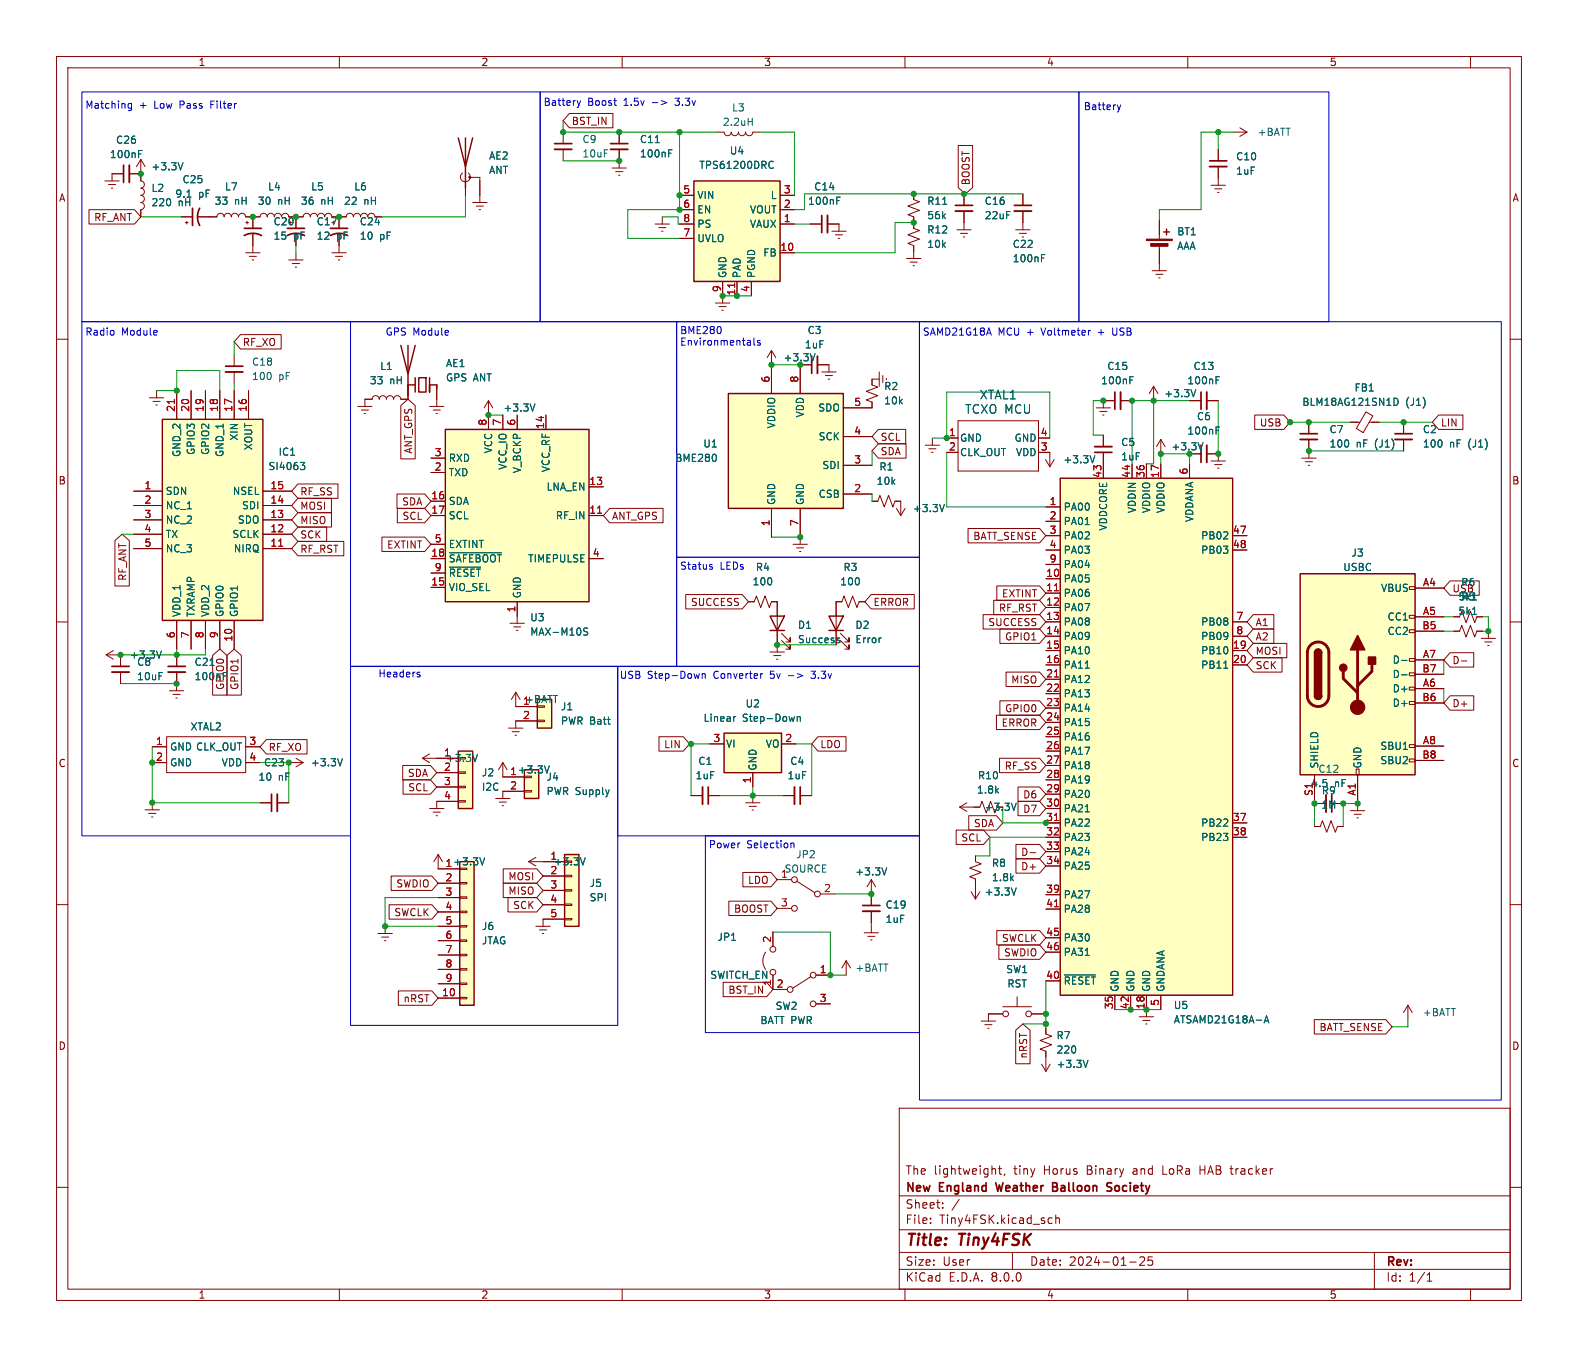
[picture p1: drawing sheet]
<svg xmlns="http://www.w3.org/2000/svg" width="279mm" height="240mm" viewBox="0 0 279 240" stroke-linecap="round" stroke-linejoin="round" font-family="sans-serif">
<defs><g id="words">
<g font-size="2.8" fill="#840000">
<text x="160" y="220.9">Title:</text>
<text x="169.7" y="220.9">Tiny4FSK</text>
</g>
<g font-size="2.1" fill="#006464">
<text x="173.1" y="70.8">XTAL1</text>
<text x="170.5" y="73.4">TCXO MCU</text>
</g>
<g font-size="2.1" fill="#840000">
<text x="160" y="208">The</text>
<text x="165.1" y="208">lightweight,</text>
<text x="179.3" y="208">tiny</text>
<text x="184.7" y="208">Horus</text>
<text x="192.4" y="208">Binary</text>
<text x="200.7" y="208">and</text>
<text x="206.1" y="208">LoRa</text>
<text x="212.8" y="208">HAB tracker</text>
<text x="160" y="214">Sheet:</text>
<text x="160" y="211.2">New</text>
<text x="166.2" y="211.2">England</text>
<text x="176.8" y="211.2">Weather</text>
<text x="187.4" y="211.2">Balloon</text>
<text x="197.6" y="211.2">Society</text>
<text x="160" y="216.7">File:</text>
<text x="166.1" y="216.7">Tiny4FSK.kicad_sch</text>
<text x="160" y="226.9">KiCad</text>
<text x="160" y="224.1">Size:</text>
<text x="166.7" y="224.1">User</text>
<text x="167.7" y="226.9">E.D.A.</text>
<text x="175.3" y="226.9">8.0.0</text>
<text x="182" y="224.1">Date:</text>
<text x="189" y="224.1">2024-01-25</text>
<text x="245" y="224.3">Rev:</text>
<text x="245" y="226.9">Id:</text>
<text x="249.1" y="226.9">1/1</text>
</g>
<g font-size="1.8" fill="#840000">
<text x="35" y="11.9">1</text>
<text x="85" y="11.9">2</text>
<text x="135" y="11.9">3</text>
<text x="185" y="11.9">4</text>
<text x="235" y="11.9">5</text>
<text x="101" y="22.3">BST_IN</text>
<text x="10.3" y="35.9">A</text>
<text x="171.6" y="32.9" transform="rotate(-90 171.6 32.9)">BOOST</text>
<text x="267.3" y="35.9">A</text>
<text x="16.5" y="39.3">RF_ANT</text>
<text x="42.8" y="61.4">RF_XO</text>
<text x="138.4" y="64.1">+3.3V</text>
<text x="222.7" y="75.6">USB</text>
<text x="254.7" y="75.6">LIN</text>
<text x="73.1" y="80.3" transform="rotate(-90 73.1 80.3)">ANT_GPS</text>
<text x="155.6" y="80.7">SDA</text>
<text x="155.6" y="78.2">SCL</text>
<text x="10.3" y="85.9">B</text>
<text x="53" y="87.8">RF_SS</text>
<text x="71" y="89.6">SDA</text>
<text x="267.2" y="85.9">B</text>
<text x="53" y="90.4">MOSI</text>
<text x="53" y="92.9">MISO</text>
<text x="53" y="95.4">SCK</text>
<text x="71.1" y="92.1">SCL</text>
<text x="108.1" y="92.1">ANT_GPS</text>
<text x="172" y="95.7">BATT_SENSE</text>
<text x="53" y="98">RF_RST</text>
<text x="68.3" y="97.2">EXTINT</text>
<text x="22.5" y="102.8" transform="rotate(-90 22.5 102.8)">RF_ANT</text>
<text x="122.1" y="107.4">SUCCESS</text>
<text x="154.3" y="107.4">ERROR</text>
<text x="177.1" y="105.9">EXTINT</text>
<text x="256.7" y="105">USB</text>
<text x="257.8" y="106.4">5k1</text>
<text x="174.6" y="110.9">SUCCESS</text>
<text x="176.5" y="108.4">RF_RST</text>
<text x="177.6" y="113.5">GPIO1</text>
<text x="221.9" y="113.5">A2</text>
<text x="221.9" y="110.9">A1</text>
<text x="221.9" y="116">MOSI</text>
<text x="221.9" y="118.6">SCK</text>
<text x="256.7" y="117.7">D-</text>
<text x="42.4" y="122.1" transform="rotate(-90 42.4 122.1)">GPIO1</text>
<text x="178.7" y="121.1">MISO</text>
<text x="256.7" y="125.3">D+</text>
<text x="177" y="128.7">ERROR</text>
<text x="177.6" y="126.2">GPIO0</text>
<text x="10.3" y="135.9">C</text>
<text x="47.4" y="133">RF_XO</text>
<text x="72" y="137.6">SDA</text>
<text x="117.3" y="132.5">LIN</text>
<text x="144.9" y="132.5">LDO</text>
<text x="177.5" y="136.3">RF_SS</text>
<text x="267.2" y="135.9">C</text>
<text x="72.1" y="140.1">SCL</text>
<text x="180.8" y="141.4">D6</text>
<text x="180.8" y="144">D7</text>
<text x="169.9" y="149">SCL</text>
<text x="172.1" y="146.5">SDA</text>
<text x="89.8" y="155.9">MOSI</text>
<text x="180.4" y="154.1">D+</text>
<text x="180.4" y="151.6">D-</text>
<text x="70" y="157.2">SWDIO</text>
<text x="89.8" y="158.4">MISO</text>
<text x="90.6" y="161">SCK</text>
<text x="129.7" y="161.6">BOOST</text>
<text x="132.2" y="156.5">LDO</text>
<text x="69.6" y="162.2">SWCLK</text>
<text x="177.1" y="166.8">SWCLK</text>
<text x="177.4" y="169.4">SWDIO</text>
<text x="71.2" y="177.5">nRST</text>
<text x="128.7" y="176">BST_IN</text>
<text x="10.3" y="185.9">D</text>
<text x="233.2" y="182.6">BATT_SENSE</text>
<text x="267.2" y="185.9">D</text>
<text x="181.8" y="187.3" transform="rotate(-90 181.8 187.3)">nRST</text>
<text x="35" y="229.9">1</text>
<text x="85" y="229.9">2</text>
<text x="135" y="229.9">3</text>
<text x="185" y="229.9">4</text>
<text x="235" y="229.9">5</text>
</g>
<g font-size="1.8" fill="#0000c2">
<text x="15" y="19.3">Matching</text>
<text x="24.6" y="19.3">+</text>
<text x="27.4" y="19.3">Low</text>
<text x="32" y="19.3">Pass</text>
<text x="37.7" y="19.3">Filter</text>
<text x="96" y="18.8">Battery</text>
<text x="103.9" y="18.8">Boost</text>
<text x="110.4" y="18.8">1.5v</text>
<text x="119.9" y="18.8">3.3v</text>
<text x="191.5" y="19.6">Battery</text>
<text x="15" y="59.4">Radio</text>
<text x="21.5" y="59.4">Module</text>
<text x="68.1" y="59.4">GPS Module</text>
<text x="120.1" y="59.2">BME280</text>
<text x="163.1" y="59.4">SAMD21G18A</text>
<text x="176.5" y="59.4">MCU +</text>
<text x="184.4" y="59.4">Voltmeter</text>
<text x="194.6" y="59.4">+</text>
<text x="197.3" y="59.4">USB</text>
<text x="120.1" y="61.2">Environmentals</text>
<text x="120.1" y="100.8">Status</text>
<text x="127.3" y="100.8">LEDs</text>
<text x="66.8" y="119.9">Headers</text>
<text x="109.5" y="120.1">USB</text>
<text x="114.5" y="120.1">Step-Down</text>
<text x="126.3" y="120.1">Converter</text>
<text x="136.5" y="120.1">5v</text>
<text x="139.8" y="120.1">-&gt;</text>
<text x="144.1" y="120.1">3.3v</text>
<text x="125.2" y="150.1">Power</text>
<text x="132" y="150.1">Selection</text>
</g>
<g font-size="1.8" fill="#006464">
<text x="127.7" y="22.5">2.2uH</text>
<text x="129.3" y="19.9">L3</text>
<text x="19.3" y="28.2">100nF</text>
<text x="20.4" y="25.6">C26</text>
<text x="86.4" y="28.4">AE2</text>
<text x="102.9" y="25.5">C9</text>
<text x="102.9" y="28">10uF</text>
<text x="113" y="28">100nF</text>
<text x="113" y="25.5">C11</text>
<text x="128.9" y="27.5">U4</text>
<text x="218.4" y="28.6">C10</text>
<text x="222.3" y="24.2">+BATT</text>
<text x="26.7" y="34.1">L2</text>
<text x="26.7" y="30.3">+3.3V</text>
<text x="30.9" y="35.2">9.1</text>
<text x="32.2" y="32.6">C25</text>
<text x="35.1" y="35.2">pF</text>
<text x="39.7" y="33.9">L7</text>
<text x="47.3" y="33.9">L4</text>
<text x="54.9" y="33.9">L5</text>
<text x="62.5" y="33.9">L6</text>
<text x="86.4" y="31">ANT</text>
<text x="123.2" y="35.4">VIN</text>
<text x="123.5" y="30.1">TPS61200DRC</text>
<text x="136.2" y="35.4">L</text>
<text x="143.9" y="33.9">C14</text>
<text x="218.4" y="31.1">1uF</text>
<text x="26.7" y="36.7">220</text>
<text x="31.5" y="36.7">nH</text>
<text x="37.9" y="36.4">33</text>
<text x="41.4" y="36.4">nH</text>
<text x="45.5" y="36.4">30</text>
<text x="48.3" y="40.1">C20</text>
<text x="49.1" y="36.4">nH</text>
<text x="53.1" y="36.4">36</text>
<text x="55.9" y="40.1">C17</text>
<text x="56.7" y="36.4">nH</text>
<text x="60.7" y="36.4">22</text>
<text x="63.5" y="40.1">C24</text>
<text x="64.3" y="36.4">nH</text>
<text x="123.2" y="37.9">EN</text>
<text x="123.2" y="40.5">PS</text>
<text x="132.5" y="40.5">VAUX</text>
<text x="132.5" y="37.9">VOUT</text>
<text x="142.8" y="36.4">100nF</text>
<text x="163.8" y="39">56k</text>
<text x="163.8" y="41.5">R12</text>
<text x="163.8" y="36.4">R11</text>
<text x="174" y="36.4">C16</text>
<text x="174" y="39">22uF</text>
<text x="208" y="41.8">BT1</text>
<text x="48.3" y="42.6">15</text>
<text x="51.9" y="42.6">pF</text>
<text x="55.9" y="42.6">12</text>
<text x="59.5" y="42.6">pF</text>
<text x="63.5" y="42.6">10</text>
<text x="67.1" y="42.6">pF</text>
<text x="123.2" y="43">UVLO</text>
<text x="134.9" y="45.6">FB</text>
<text x="163.8" y="44">10k</text>
<text x="179" y="46.6">100nF</text>
<text x="179" y="44">C22</text>
<text x="208" y="44.4">AAA</text>
<text x="128.6" y="49.3" transform="rotate(-90 128.6 49.3)">GND</text>
<text x="131.2" y="49.3" transform="rotate(-90 131.2 49.3)">PAD</text>
<text x="133.7" y="49.3" transform="rotate(-90 133.7 49.3)">PGND</text>
<text x="142.7" y="59.3">C3</text>
<text x="44.5" y="64.9">C18</text>
<text x="67.1" y="65.6">L1</text>
<text x="78.7" y="65.1">AE1</text>
<text x="142.2" y="61.8">1uF</text>
<text x="195.7" y="65.6">C15</text>
<text x="210.9" y="65.6">C13</text>
<text x="44.5" y="67.4">100</text>
<text x="49.3" y="67.4">pF</text>
<text x="65.3" y="68.2">33</text>
<text x="68.9" y="68.2">nH</text>
<text x="78.7" y="67.7">GPS ANT</text>
<text x="156.2" y="69.2">R2</text>
<text x="156.2" y="71.7">10k</text>
<text x="194.6" y="68.2">100nF</text>
<text x="205.7" y="70.5">+3.3V</text>
<text x="209.8" y="68.2">100nF</text>
<text x="230.2" y="72">BLM18AG121SN1D</text>
<text x="239.4" y="69.4">FB1</text>
<text x="248.5" y="72">(J1)</text>
<text x="88.9" y="73">+3.3V</text>
<text x="137.3" y="75.9" transform="rotate(-90 137.3 75.9)">VDDIO</text>
<text x="142.3" y="73.9" transform="rotate(-90 142.3 73.9)">VDD</text>
<text x="144.6" y="73">SDO</text>
<text x="209.8" y="77.1">100nF</text>
<text x="211.5" y="74.5">C6</text>
<text x="235" y="76.8">C7</text>
<text x="251.5" y="76.8">C2</text>
<text x="32.1" y="80.9" transform="rotate(-90 32.1 80.9)">GND_2</text>
<text x="34.6" y="80.6" transform="rotate(-90 34.6 80.6)">GPIO3</text>
<text x="37.2" y="80.6" transform="rotate(-90 37.2 80.6)">GPIO2</text>
<text x="39.7" y="80.9" transform="rotate(-90 39.7 80.9)">GND_1</text>
<text x="42.3" y="78" transform="rotate(-90 42.3 78)">XIN</text>
<text x="44.8" y="79.7" transform="rotate(-90 44.8 79.7)">XOUT</text>
<text x="47.4" y="83.3">SI4063</text>
<text x="49.2" y="80.8">IC1</text>
<text x="79.2" y="81.9">RXD</text>
<text x="87.2" y="80.3" transform="rotate(-90 87.2 80.3)">VCC</text>
<text x="89.8" y="83.2" transform="rotate(-90 89.8 83.2)">VCC_IO</text>
<text x="92.3" y="83.8" transform="rotate(-90 92.3 83.8)">V_BCKP</text>
<text x="97.4" y="83.6" transform="rotate(-90 97.4 83.6)">VCC_RF</text>
<text x="119.3" y="81.9">BME280</text>
<text x="124.2" y="79.3">U1</text>
<text x="144.6" y="78.1">SCK</text>
<text x="145.3" y="83.2">SDI</text>
<text x="155.4" y="83.4">R1</text>
<text x="169.6" y="78.3">GND</text>
<text x="169.6" y="80.9">CLK_OUT</text>
<text x="179.3" y="78.3">GND</text>
<text x="179.5" y="80.9">VDD</text>
<text x="187.9" y="82.1">+3.3V</text>
<text x="198.1" y="79.1">C5</text>
<text x="198.1" y="81.6">1uF</text>
<text x="207" y="79.9">+3.3V</text>
<text x="235" y="79.4">100</text>
<text x="239.8" y="79.4">nF</text>
<text x="243.2" y="79.4">(J1)</text>
<text x="251.5" y="79.4">100</text>
<text x="256.3" y="79.4">nF</text>
<text x="259.7" y="79.4">(J1)</text>
<text x="29.2" y="87.7">SDN</text>
<text x="41.1" y="87.7">NSEL</text>
<text x="79.2" y="89.5">SDA</text>
<text x="79.2" y="84.4">TXD</text>
<text x="96.5" y="87">LNA_EN</text>
<text x="137.3" y="89.4" transform="rotate(-90 137.3 89.4)">GND</text>
<text x="142.3" y="89.4" transform="rotate(-90 142.3 89.4)">GND</text>
<text x="144.6" y="88.2">CSB</text>
<text x="154.9" y="86">10k</text>
<text x="29.2" y="90.3">NC_1</text>
<text x="29.2" y="92.8">NC_2</text>
<text x="29.2" y="95.4">TX</text>
<text x="41" y="95.4">SCLK</text>
<text x="42" y="92.8">SDO</text>
<text x="42.7" y="90.3">SDI</text>
<text x="79.2" y="92">SCL</text>
<text x="98.2" y="92">RF_IN</text>
<text x="161.3" y="90.8">+3.3V</text>
<text x="188" y="90.5">PA00</text>
<text x="188" y="93.1">PA01</text>
<text x="188" y="95.6">PA02</text>
<text x="195.9" y="93.9" transform="rotate(-90 195.9 93.9)">VDDCORE</text>
<text x="201" y="90.9" transform="rotate(-90 201 90.9)">VDDIN</text>
<text x="203.6" y="90.9" transform="rotate(-90 203.6 90.9)">VDDIO</text>
<text x="206.1" y="90.9" transform="rotate(-90 206.1 90.9)">VDDIO</text>
<text x="211.2" y="92.4" transform="rotate(-90 211.2 92.4)">VDDANA</text>
<text x="212.3" y="95.6">PB02</text>
<text x="29.2" y="97.9">NC_3</text>
<text x="41.2" y="97.9">NIRQ</text>
<text x="79.2" y="99.7">~{SAFEBOOT}</text>
<text x="79.2" y="97.1">EXTINT</text>
<text x="93.3" y="99.7">TIMEPULSE</text>
<text x="133.5" y="101.2">R4</text>
<text x="149" y="101.2">R3</text>
<text x="188" y="98.1">PA03</text>
<text x="188" y="100.7">PA04</text>
<text x="212.3" y="98.1">PB03</text>
<text x="237.4" y="101.2">USBC</text>
<text x="238.8" y="98.7">J3</text>
<text x="79.2" y="104.7">VIO_SEL</text>
<text x="79.2" y="102.2">~{RESET}</text>
<text x="92.3" y="105.9" transform="rotate(-90 92.3 105.9)">GND</text>
<text x="133" y="103.7">100</text>
<text x="148.5" y="103.7">100</text>
<text x="188" y="103.2">PA05</text>
<text x="188" y="105.8">PA06</text>
<text x="244.1" y="104.9">VBUS</text>
<text x="258.2" y="103.9">R6</text>
<text x="258.2" y="106.4">R5</text>
<text x="32.1" y="109.2" transform="rotate(-90 32.1 109.2)">VDD_1</text>
<text x="34.6" y="109.2" transform="rotate(-90 34.6 109.2)">TXRAMP</text>
<text x="37.2" y="109.2" transform="rotate(-90 37.2 109.2)">VDD_2</text>
<text x="39.7" y="109.2" transform="rotate(-90 39.7 109.2)">GPIO0</text>
<text x="42.3" y="109.2" transform="rotate(-90 42.3 109.2)">GPIO1</text>
<text x="93.6" y="110.1">U3</text>
<text x="93.6" y="112.6">MAX-M10S</text>
<text x="141" y="111.4">D1</text>
<text x="141" y="114">Success</text>
<text x="151.1" y="111.4">D2</text>
<text x="151.1" y="114">Error</text>
<text x="188" y="108.3">PA07</text>
<text x="188" y="110.8">PA08</text>
<text x="188" y="113.4">PA09</text>
<text x="212.3" y="110.8">PB08</text>
<text x="212.3" y="113.4">PB09</text>
<text x="245.2" y="110">CC1</text>
<text x="245.2" y="112.5">CC2</text>
<text x="257.8" y="108.9">5k1</text>
<text x="22.9" y="116.7">+3.3V</text>
<text x="24.1" y="118">C8</text>
<text x="34.3" y="118">C21</text>
<text x="188" y="115.9">PA10</text>
<text x="188" y="118.5">PA11</text>
<text x="212.3" y="115.9">PB10</text>
<text x="212.3" y="118.5">PB11</text>
<text x="246.1" y="117.6">D-</text>
<text x="24.1" y="120.5">10uF</text>
<text x="34.3" y="120.5">100nF</text>
<text x="39.8" y="122.1" transform="rotate(-90 39.8 122.1)">GPIO0</text>
<text x="99.1" y="125.8">J1</text>
<text x="131.7" y="125.3">U2</text>
<text x="188" y="121">PA12</text>
<text x="188" y="123.5">PA13</text>
<text x="246.1" y="122.7">D+</text>
<text x="246.1" y="125.2">D+</text>
<text x="246.1" y="120.1">D-</text>
<text x="33.6" y="129.4">XTAL2</text>
<text x="99.1" y="128.4">PWR Batt</text>
<text x="124.3" y="127.9">Linear</text>
<text x="131.3" y="127.9">Step-Down</text>
<text x="188" y="126.1">PA14</text>
<text x="188" y="128.6">PA15</text>
<text x="188" y="131.2">PA16</text>
<text x="30" y="132.9">GND CLK_OUT</text>
<text x="30" y="135.7">GND</text>
<text x="39.1" y="135.7">VDD</text>
<text x="46.6" y="135.7">C23</text>
<text x="54.9" y="135.7">+3.3V</text>
<text x="78.7" y="135">+3.3V</text>
<text x="85.1" y="137.5">J2</text>
<text x="90.1" y="137.2">1 +3.3V</text>
<text x="123.4" y="135.5">C1</text>
<text x="128.3" y="132.4">VI</text>
<text x="134" y="136.4" transform="rotate(-90 134 136.4)">GND</text>
<text x="135.3" y="132.4">VO</text>
<text x="139.6" y="135.5">C4</text>
<text x="188" y="133.7">PA17</text>
<text x="188" y="136.2">PA18</text>
<text x="233" y="136.9">C12</text>
<text x="233.3" y="136" transform="rotate(-90 233.3 136)">SHIELD</text>
<text x="240.9" y="136" transform="rotate(-90 240.9 136)">GND</text>
<text x="244" y="132.8">SBU1</text>
<text x="244" y="135.4">SBU2</text>
<text x="45.6" y="138.3">10</text>
<text x="49.2" y="138.3">nF</text>
<text x="85.1" y="140.1">I2C</text>
<text x="96.5" y="138.3">J4</text>
<text x="96.5" y="140.8">PWR Supply</text>
<text x="122.9" y="138">1uF</text>
<text x="139.1" y="138">1uF</text>
<text x="172.6" y="140.6">1.8k</text>
<text x="172.8" y="138">R10</text>
<text x="174" y="143.6">+3.3V</text>
<text x="188" y="138.8">PA19</text>
<text x="188" y="141.3">PA20</text>
<text x="188" y="143.9">PA21</text>
<text x="231.7" y="139.4">4.5</text>
<text x="233.5" y="143.2">1M</text>
<text x="233.6" y="140.7">R9</text>
<text x="235.9" y="139.4">nF</text>
<text x="188" y="146.4">PA22</text>
<text x="188" y="148.9">PA23</text>
<text x="212.3" y="146.4">PB22</text>
<text x="212.3" y="148.9">PB23</text>
<text x="78.7" y="153.4">1 +3.3V</text>
<text x="97.8" y="153.3">+3.3V</text>
<text x="138" y="155.3">1</text>
<text x="138.6" y="154.5">SOURCE</text>
<text x="140.7" y="152">JP2</text>
<text x="151.1" y="155">+3.3V</text>
<text x="175.3" y="153.5">R8</text>
<text x="188" y="151.5">PA24</text>
<text x="188" y="154">PA25</text>
<text x="104.1" y="157.1">J5</text>
<text x="104.1" y="159.6">SPI</text>
<text x="156.5" y="160.9">C19</text>
<text x="174" y="158.6">+3.3V</text>
<text x="175.3" y="156.1">1.8k</text>
<text x="188" y="159.1">PA27</text>
<text x="188" y="161.6">PA28</text>
<text x="85.1" y="164.7">J6</text>
<text x="85.1" y="167.2">JTAG</text>
<text x="126.8" y="166.6">JP1</text>
<text x="156.5" y="163.4">1uF</text>
<text x="188" y="166.7">PA30</text>
<text x="125.5" y="173.3">SWITCH_EN</text>
<text x="151.1" y="172.1">+BATT</text>
<text x="177.8" y="172.3">SW1</text>
<text x="188" y="169.3">PA31</text>
<text x="137" y="178.8">SW2</text>
<text x="178" y="174.9">RST</text>
<text x="188" y="174.3">~{RESET}</text>
<text x="198" y="175.5" transform="rotate(-90 198 175.5)">GND</text>
<text x="200.8" y="175.5" transform="rotate(-90 200.8 175.5)">GND</text>
<text x="203.6" y="175.5" transform="rotate(-90 203.6 175.5)">GND</text>
<text x="206.1" y="175.5" transform="rotate(-90 206.1 175.5)">GNDANA</text>
<text x="207.4" y="178.7">U5</text>
<text x="251.5" y="179.9">+BATT</text>
<text x="134.3" y="181.3">BATT PWR</text>
<text x="186.7" y="184">R7</text>
<text x="207.4" y="181.2">ATSAMD21G18A-A</text>
<text x="186.7" y="186.5">220</text>
<text x="186.7" y="189.1">+3.3V</text>
</g>
<g font-size="1.8" fill="#a90000">
<text x="120.7" y="34.3">5</text>
<text x="138.5" y="34.3">3</text>
<text x="120.7" y="36.8">6</text>
<text x="120.7" y="41.9">7</text>
<text x="120.7" y="39.4">8</text>
<text x="138.5" y="39.4">1</text>
<text x="138.5" y="36.8">2</text>
<text x="137.9" y="44.5">10</text>
<text x="127.5" y="51.8" transform="rotate(-90 127.5 51.8)">9</text>
<text x="130" y="52.4" transform="rotate(-90 130 52.4)">11</text>
<text x="132.6" y="51.8" transform="rotate(-90 132.6 51.8)">4</text>
<text x="136.1" y="67.8" transform="rotate(-90 136.1 67.8)">6</text>
<text x="141.2" y="67.8" transform="rotate(-90 141.2 67.8)">8</text>
<text x="150.9" y="71.9">5</text>
<text x="31" y="72.9" transform="rotate(-90 31 72.9)">21</text>
<text x="33.5" y="72.9" transform="rotate(-90 33.5 72.9)">20</text>
<text x="36.1" y="72.9" transform="rotate(-90 36.1 72.9)">19</text>
<text x="38.6" y="72.9" transform="rotate(-90 38.6 72.9)">18</text>
<text x="41.1" y="72.9" transform="rotate(-90 41.1 72.9)">17</text>
<text x="43.7" y="72.9" transform="rotate(-90 43.7 72.9)">16</text>
<text x="86.1" y="75.4" transform="rotate(-90 86.1 75.4)">8</text>
<text x="88.6" y="75.4" transform="rotate(-90 88.6 75.4)">7</text>
<text x="91.2" y="75.4" transform="rotate(-90 91.2 75.4)">6</text>
<text x="96.3" y="76" transform="rotate(-90 96.3 76)">14</text>
<text x="150.9" y="77">4</text>
<text x="167.7" y="77.2">1</text>
<text x="183.9" y="77.2">4</text>
<text x="76.8" y="83.3">2</text>
<text x="76.8" y="80.8">3</text>
<text x="150.9" y="82">3</text>
<text x="167.7" y="79.8">2</text>
<text x="183.9" y="79.8">3</text>
<text x="25.5" y="86.6">1</text>
<text x="25.5" y="89.2">2</text>
<text x="47.7" y="89.2">14</text>
<text x="47.7" y="86.6">15</text>
<text x="76.2" y="88.4">16</text>
<text x="104.1" y="85.9">13</text>
<text x="150.9" y="87.1">2</text>
<text x="185.5" y="89.4">1</text>
<text x="194.8" y="84.6" transform="rotate(-90 194.8 84.6)">43</text>
<text x="199.9" y="84.6" transform="rotate(-90 199.9 84.6)">44</text>
<text x="202.4" y="84.6" transform="rotate(-90 202.4 84.6)">36</text>
<text x="205" y="84.6" transform="rotate(-90 205 84.6)">17</text>
<text x="210.1" y="84" transform="rotate(-90 210.1 84)">6</text>
<text x="25.5" y="91.7">3</text>
<text x="25.5" y="94.2">4</text>
<text x="47.7" y="94.2">12</text>
<text x="47.7" y="91.7">13</text>
<text x="76.2" y="90.9">17</text>
<text x="104.1" y="90.9">11</text>
<text x="136.1" y="93.2" transform="rotate(-90 136.1 93.2)">1</text>
<text x="141.2" y="93.2" transform="rotate(-90 141.2 93.2)">7</text>
<text x="185.5" y="91.9">2</text>
<text x="185.5" y="94.5">3</text>
<text x="217.9" y="94.5">47</text>
<text x="25.5" y="96.8">5</text>
<text x="47.7" y="96.8">11</text>
<text x="76.2" y="98.6">18</text>
<text x="76.8" y="96">5</text>
<text x="76.8" y="101.1">9</text>
<text x="104.7" y="98.6">4</text>
<text x="185.5" y="97">4</text>
<text x="185.5" y="99.6">9</text>
<text x="217.9" y="97">48</text>
<text x="76.2" y="103.6">15</text>
<text x="184.9" y="102.1">10</text>
<text x="184.9" y="104.6">11</text>
<text x="184.9" y="107.2">12</text>
<text x="251.5" y="103.8">A4</text>
<text x="31" y="113" transform="rotate(-90 31 113)">6</text>
<text x="33.5" y="113" transform="rotate(-90 33.5 113)">7</text>
<text x="36.1" y="113" transform="rotate(-90 36.1 113)">8</text>
<text x="38.6" y="113" transform="rotate(-90 38.6 113)">9</text>
<text x="41.1" y="113.6" transform="rotate(-90 41.1 113.6)">10</text>
<text x="91.2" y="108.4" transform="rotate(-90 91.2 108.4)">1</text>
<text x="184.9" y="109.7">13</text>
<text x="184.9" y="112.3">14</text>
<text x="218.5" y="109.7">7</text>
<text x="218.5" y="112.3">8</text>
<text x="251.4" y="111.4">B5</text>
<text x="251.5" y="108.8">A5</text>
<text x="184.9" y="114.8">15</text>
<text x="184.9" y="117.3">16</text>
<text x="184.9" y="119.9">21</text>
<text x="217.9" y="114.8">19</text>
<text x="217.9" y="117.3">20</text>
<text x="251.4" y="119">B7</text>
<text x="251.5" y="116.5">A7</text>
<text x="92.4" y="124.7">1+BATT</text>
<text x="184.9" y="122.4">22</text>
<text x="184.9" y="125">23</text>
<text x="251.4" y="124.1">B6</text>
<text x="251.5" y="121.5">A6</text>
<text x="27.5" y="131.8">1</text>
<text x="44" y="131.8">3</text>
<text x="92.4" y="127.3">2</text>
<text x="126" y="131.3">3</text>
<text x="138.7" y="131.3">2</text>
<text x="184.9" y="127.5">24</text>
<text x="184.9" y="130">25</text>
<text x="251.5" y="131.7">A8</text>
<text x="27.5" y="134.6">2</text>
<text x="44" y="134.6">4</text>
<text x="78.4" y="133.9">1</text>
<text x="78.4" y="136.4">2</text>
<text x="184.9" y="132.6">26</text>
<text x="184.9" y="135.1">27</text>
<text x="184.9" y="137.7">28</text>
<text x="251.4" y="134.2">B8</text>
<text x="78.4" y="138.9">3</text>
<text x="78.4" y="141.5">4</text>
<text x="90.1" y="139.7">2</text>
<text x="132.8" y="138.6" transform="rotate(-90 132.8 138.6)">1</text>
<text x="184.9" y="140.2">29</text>
<text x="184.9" y="142.7">30</text>
<text x="232.2" y="140.9" transform="rotate(-90 232.2 140.9)">S1</text>
<text x="239.8" y="140.8" transform="rotate(-90 239.8 140.8)">A1</text>
<text x="184.9" y="145.3">31</text>
<text x="184.9" y="147.8">32</text>
<text x="217.9" y="145.3">37</text>
<text x="217.9" y="147.8">38</text>
<text x="78.7" y="156">2</text>
<text x="97.2" y="152.1">1</text>
<text x="97.2" y="154.7">2</text>
<text x="184.9" y="150.4">33</text>
<text x="184.9" y="152.9">34</text>
<text x="78.7" y="158.5">3</text>
<text x="78.7" y="161">4</text>
<text x="97.2" y="157.2">3</text>
<text x="97.2" y="159.8">4</text>
<text x="138" y="160.4">3</text>
<text x="145.6" y="157.9">2</text>
<text x="184.9" y="158">39</text>
<text x="184.9" y="160.5">41</text>
<text x="78.7" y="163.6">5</text>
<text x="78.7" y="166.1">6</text>
<text x="97.2" y="162.3">5</text>
<text x="136.4" y="166.8" transform="rotate(-90 136.4 166.8)">2</text>
<text x="184.9" y="165.6">45</text>
<text x="78.7" y="168.7">7</text>
<text x="78.7" y="171.2">8</text>
<text x="78.7" y="173.7">9</text>
<text x="144.8" y="172.2">1</text>
<text x="184.9" y="173.2">40</text>
<text x="184.9" y="168.1">46</text>
<text x="78.1" y="176.3">10</text>
<text x="136.4" y="174.4" transform="rotate(-90 136.4 174.4)">1</text>
<text x="137.2" y="174.8">2</text>
<text x="144.8" y="177.3">3</text>
<text x="196.8" y="178.6" transform="rotate(-90 196.8 178.6)">35</text>
<text x="199.6" y="178.6" transform="rotate(-90 199.6 178.6)">42</text>
<text x="202.4" y="178.6" transform="rotate(-90 202.4 178.6)">18</text>
<text x="205" y="178" transform="rotate(-90 205 178)">5</text>
</g>
</g></defs>
<g fill="none" stroke="#840000" stroke-width=".18">
<path d="M10 10h259v220h-259zM12 12h255v216h-255zM60 10v2M110 10v2M160 10v2M210 10v2M260 10v2M10 60h2M267 60h2M10 110h2M257 109.1h1.1l.3-1 .8 2 .8-2 .7 2 .4-1h1M267 110h2"/>
<path d="M51.1 134.9h2.5M52.3 134.1l1.3 .8M53.6 134.9l-1.3 .7M172.5 151.4v1l1 .4-2.1 .7 2.1 .8-2.1 .8 1.1 .3v1.1M10 160h2M267 160h2M159 196h108v32h-108zM10 210h2M159 217.5h108M159 211.5h108M164.5 216.2v.2M164.5 215.5v.1"/>
<path d="M166.7 213.5v.2M166.7 212.8v.1M169.6 212.1l-1.3 1.9M176.5 206.7h.6M176.7 206.2v1.3l.4 .2M177.7 207.6l-.2 .3M185.6 215.4l.4 .1M186 216.3l-.4 .1M186.7 215.5l.2-.1 .3 .1 .1 .9M186.7 214.9v1.5M212.2 206.2v1.5M212.2 206.9h.8"/>
<path d="M267 210h2M60 228v2M110 228v2M159 224.5h108M159 221.5h108M160 228v2M179 221.5v3M199.7 223.2h1.2M201.5 222.4l.6-.1 .2 .1 .1 .3-.9 1.1h.9M203.7 222.3h-.7v.7l.2-.1h.5l.1 .2-.1 .5-.2 .2-.5-.2M210 228v2M243 221.5v6.5"/>
<path d="M252.3 226.6h.9M252.3 225.5l.4-.4v1.5M260 228v2"/>
</g>
<path d="M176 209.2l.4 1.5M186.1 209.9h.5M186.6 209.9l.2 .1M186.8 209.3l-.2-.1h-.5v1.5l.7-.1M186.8 209.8l-.2 .1M196.5 209.3l-.5-.1-.3 .3 .1 .3 .7 .3v.4l-.2 .2-.6-.1" fill="none" stroke="#840000" stroke-width=".3"/>
<path d="M260.3 106.1h.8M60.5 134.2l-.4 1.3" fill="none" stroke="#006464" stroke-width=".18"/>
<path d="M99.8 151.1h2.6v12.7h-2.6z" fill="#ffffc2"/>
<path d="M91.2 122.4l-.8 1.3M91.2 122.4v2.6M91.2 122.4l.7 1.3M96 152.4h3.8M96 154.9h3.8M96 157.5h3.8M99.8 159.9h1.3v.2h-1.3zM99.8 157.4h1.3v.2h-1.3zM99.8 154.8h1.3v.3h-1.3zM96 160h3.8M96 162.6h3.8M99.8 162.4h1.3v.3h-1.3z" fill="none" stroke="#840000" stroke-width=".18"/>
<path d="M99.8 151.1h2.6v12.7h-2.6z" fill="none" stroke="#840000" stroke-width=".25"/>
<path d="M95 123.7h2.5v5.1h-2.5z" fill="#ffffc2"/>
<path d="M154.2 88.6h1l.4-1 .7 2.1 .8-2.1 .8 2.1 .3-1.1h1.1M89.9 128.8h2.6M90.6 129.4h1.2M91.1 130h.2M91.2 125h3.8M95 127.4h1.3v.2h-1.3zM95 127.5h-3.8v1.3M169.7 142.7h3.5l.4-1 .8 2.1 .4-1.1M169.7 142.7l1.2 .8M170.9 142l-1.2 .7" fill="none" stroke="#840000" stroke-width=".18"/>
<path d="M95 123.7h2.5v5.1h-2.5z" fill="none" stroke="#840000" stroke-width=".25"/>
<path d="M179.7 142.1l-.5 1.2" fill="none" stroke="#006464" stroke-width=".18"/>
<path d="M187.5 84.6h30.4v91.4h-30.4z" fill="#ffffc2"/>
<path d="M187.5 84.6h30.4v91.4h-30.4z" fill="none" stroke="#840000" stroke-width=".25"/>
<g fill="none" stroke="#840000" stroke-width=".18">
<path d="M184.9 89.7h2.6M184.9 92.2h2.6M184.9 94.7h2.6M184.9 97.3h2.6M184.9 99.8h2.6M195.1 82v2.6M200.2 82v2.6M202.7 82v2.6M205.2 82v2.6M210.3 82v2.6M217.9 94.7h2.6M217.9 97.3h2.6"/>
<path d="M184.9 102.4h2.6M184.9 104.9h2.6M184.9 107.4h2.6M184.9 110h2.6M184.9 112.5h2.6M184.9 115.1h2.6M184.9 117.6h2.6M217.9 110h2.6M217.9 112.5h2.6M217.9 115.1h2.6M217.9 117.6h2.6M74.7 134.1h2.5"/>
<path d="M74.7 134.1l1.2 .8M75.9 133.4l-1.2 .7M184.9 120.1h2.6M184.9 122.7h2.6M184.9 125.2h2.6M184.9 127.8h2.6M184.9 130.3h2.6M184.9 132.8h2.6M184.9 135.4h2.6M184.9 137.9h2.6M184.9 140.5h2.6M184.9 143h2.6"/>
<path d="M184.9 145.5h2.6M184.9 148.1h2.6M184.9 150.6h2.6M184.9 153.2h2.6M184.9 158.2h2.6M217.9 145.5h2.6M217.9 148.1h2.6M184.9 173.5h2.6M184.9 160.8h2.6M184.9 165.9h2.6M184.9 168.4h2.6M197.1 176v2.6"/>
<path d="M199.9 176v2.6M202.7 176v2.6M205.2 176v2.6M248.9 177.8l-.7 1.3M248.9 177.8v2.5M248.9 177.8l.8 1.3"/>
</g>
<path d="M186.4 104.5h.7M186.4 119.7h.7M186.4 145.1h.7M186.4 160.4h.7" fill="none" stroke="#a90000" stroke-width=".18"/>
<path d="M191.9 92.8h.7M191.9 118.2h.7M216.4 118.2h.7M84.4 133.4l-.4 1.3M191.9 143.6h.7M188.2 172.4h5.5M191.9 169h.7M223.5 180.9l.4-1.3 .4 1.3M223.6 180.6h.6" fill="none" stroke="#006464" stroke-width=".18"/>
<path d="M92.7 136.1h2.5v5.1h-2.5z" fill="#ffffc2"/>
<g fill="none" stroke="#840000" stroke-width=".18">
<path d="M238.8 74.7h1.6M241.5 72.8l1.2 .8-1.7 2.9-1.2-.7zM242.1 74.7h1.7M248.2 74.7v2M248.2 77.7v2.1M88.9 134.9v2.5h3.8M88.9 134.9l.8 1.2M88.9 134.9l-.8 1.2M92.7 139.8h1.3v.3h-1.3zM92.7 140h-3.8v1.2M75.9 143h2.6M76.6 143.6h1.3"/>
<path d="M77.1 144.3h.2M77.2 141.7v1.3M87.6 141.2h2.6M88.3 141.9h1.2M88.8 142.5h.2M93.5 152.4h2.5M93.5 152.4l1.2 .8M94.7 151.6l-1.2 .8"/>
</g>
<path d="M92.7 136.1h2.5v5.1h-2.5z" fill="none" stroke="#840000" stroke-width=".25"/>
<path d="M246.5 70.4a.64 .64 0 0 1 .7 .7 .64 .64 0 0 1-.7 .6M97.1 135.5l-.4 1.2M103.5 151.7l-.5 1.3" fill="none" stroke="#006464" stroke-width=".18"/>
<path d="M246.6 77.7h3.1" fill="none" stroke="#840000" stroke-width=".33"/>
<path d="M246.6 76.7h3.1" fill="none" stroke="#840000" stroke-width=".3"/>
<path d="M81 132.8h2.6v10.2h-2.6z" fill="#ffffc2"/>
<g fill="none" stroke="#840000" stroke-width=".18">
<path d="M158.5 89.9l.8 1.3M159.3 88.6v2.6M160 89.9l-.7 1.3M77.2 134.1h3.8M77.2 136.7h3.8M77.2 139.2h3.8M81 139.1h1.3v.2h-1.3zM81 136.5h1.3v.3h-1.3zM77.2 141.7h3.8M81 141.6h1.3v.3h-1.3zM94.7 163.8h2.6M95.4 164.5h1.2"/>
<path d="M95.9 165.1h.2M96 162.6v1.2"/>
</g>
<path d="M81 132.8h2.6v10.2h-2.6z" fill="none" stroke="#840000" stroke-width=".25"/>
<path d="M167 89.2l-.5 1.3" fill="none" stroke="#006464" stroke-width=".18"/>
<path d="M81.3 152.4h2.5v25.4h-2.5z" fill="#ffffc2"/>
<g fill="none" stroke="#840000" stroke-width=".18">
<path d="M77.5 151.1v2.6h3.8M77.5 156.2h3.8M77.5 158.8h3.8M77.5 151.1l-.8 1.3M77.5 151.1l.7 1.3M81.3 158.6h1.2v.3h-1.2zM81.3 156.1h1.2v.2h-1.2zM77.5 176.5h3.8M77.5 161.3h3.8M77.5 163.8h3.8M77.5 166.4h3.8M77.5 168.9h3.8"/>
<path d="M77.5 171.5h3.8M77.5 174h3.8M81.3 176.4h1.2v.3h-1.2zM81.3 173.9h1.2v.2h-1.2zM81.3 171.3h1.2v.3h-1.2zM81.3 168.8h1.2v.2h-1.2zM81.3 166.2h1.2v.3h-1.2zM81.3 163.7h1.2v.3h-1.2zM81.3 161.2h1.2v.2h-1.2z"/>
</g>
<path d="M81.3 152.4h2.5v25.4h-2.5z" fill="none" stroke="#840000" stroke-width=".25"/>
<path d="M85.7 151.7l-.4 1.3" fill="none" stroke="#006464" stroke-width=".18"/>
<path d="M128.8 69.6h20.3v20.3h-20.3z" fill="#ffffc2"/>
<path d="M128.8 69.6h20.3v20.3h-20.3z" fill="none" stroke="#840000" stroke-width=".25"/>
<g fill="none" stroke="#840000" stroke-width=".18">
<path d="M214.1 32.8h2.6M214.8 33.4h1.2M215.3 34h.2M215.4 31.5v1.3M26.4 70.4h2.6M27.1 71h1.2M27.6 71.6h.2M27.7 69.1v1.3M136.4 64.5v5.1M141.5 64.5v5.1M149.1 77.2h5.1M149.1 72.1h5.1"/>
<path d="M136.4 89.9v5.1M141.5 89.9v5.1M149.1 87.4h5.1M149.1 82.3h5.1M31.2 115.8v2.1M31.2 118.9v2M26.9 132.1h2.6M26.9 134.9h2.6M29.5 130.3h13.9v6.4h-13.9zM29.9 122.2h2.6M30.6 122.8h1.3M31.1 123.4h.2"/>
<path d="M31.2 120.9v1.3M43.4 132.1h2.6M43.4 134.9h2.6M66.8 165.1h2.6M67.5 165.7h1.2M68 166.4h.2M68.1 163.8v1.3M136.7 175h2.5M143.4 172.7l-3.2 2.1M144.3 172.5h2.5M144.3 177.5h2.5"/>
<circle cx="139.7" cy="175" r=".51"/>
<circle cx="143.8" cy="177.5" r=".51"/>
<circle cx="143.8" cy="172.5" r=".51"/>
</g>
<path d="M126.6 80.6v.8M37.1 117.7h.7" fill="none" stroke="#006464" stroke-width=".18"/>
<path d="M29.7 118.9h3.1" fill="none" stroke="#840000" stroke-width=".33"/>
<path d="M29.7 117.9h3.1" fill="none" stroke="#840000" stroke-width=".3"/>
<path d="M28.7 74.2h17.8v35.5h-17.8z" fill="#ffffc2"/>
<path d="M28.7 74.2h17.8v35.5h-17.8zM136.1 109h2.6l-1.3 2.5zM136.1 111.5h2.6" fill="none" stroke="#840000" stroke-width=".25"/>
<g fill="none" stroke="#840000" stroke-width=".18">
<path d="M215.4 26.4v2M215.4 29.5v2M217.9 23.4h2.6M219.2 22.6l1.3 .8M220.5 23.4l-1.3 .7M203.7 47.9h2.5M204.3 48.5h1.3M204.9 49.1h.2M205 46.6v1.3M31.2 69.1v5.1M33.8 69.1v5.1M36.3 69.1v5.1"/>
<path d="M38.9 69.1v5.1M41.4 62.7v2.1M41.4 65.8v2M41.4 69.1v5.1M43.9 69.1v5.1M75.9 71.9h2.6M76.6 72.5h1.3M77.1 73.2h.2M77.2 70.6v1.3M136.4 62l-.8 1.2M136.4 62v2.5M136.4 62l.8 1.2"/>
<path d="M144.5 64.5h2.1v1.3M145.3 65.8h2.5M145.9 66.4h1.3M146.4 67.1h.3M155.4 67.1h-1.2v1l1 .4-2 .7 2 .8-2 .7 1 .4v1M155.4 65.8v2.5M156.1 66.4v1.3M156.7 66.9v.3M167.4 77.5h2M169.4 74.4h14.2v8.9h-14.2zM183.6 77.5h2M204 68.3l-.8 1.3"/>
<path d="M204 68.3v2.6M204 68.3l.7 1.3M205.2 77.7l-.7 1.3M205.2 77.7v2.6M205.2 77.7l.8 1.3M210.3 70.9h2M213.4 70.9h2M231.4 79.8v1.2M23.6 86.9h5.1M23.6 97h5.1M23.6 94.5h5.1M23.6 91.9h5.1"/>
<path d="M23.6 89.4h5.1M46.5 86.9h5.1M46.5 97h5.1M46.5 94.5h5.1M46.5 91.9h5.1M46.5 89.4h5.1M140.2 96.3h2.5M140.8 96.9h1.3M141.4 97.5h.2M141.5 95v1.3M167.4 80h2M183.6 80h2"/>
<path d="M210.3 80.3h2M213.4 80.3h2v1.2M214.1 81.5h2.6M214.8 82.2h1.2M215.3 82.8h.2M230.2 81h2.5M230.8 81.7h1.3M231.3 82.3h.2M18.8 115.8l1.2 .8M18.8 115.8h2.5v2.1M20 115.1l-1.2 .7M21.3 118.9v2"/>
<path d="M31.2 109.7v5.1M33.8 109.7v5.1M36.3 109.7v5.1M38.9 109.7v5.1M41.4 109.7v5.1M132.3 106.4h1l.4-1 .8 2 .8-2 .7 2 .4-1h1v7.6M138.2 113.3l1.5 1.5v-.8v.8h-.8M138.2 112l1.5 1.5v-.7v.7h-.8M25.7 143.2h2.5M26.3 143.9h1.3M26.8 144.5h.3M26.9 142v1.2"/>
<path d="M46 142h2M49 142h2.1"/>
</g>
<path d="M30.8 70.7v.7M49.3 96.6h.7" fill="none" stroke="#a90000" stroke-width=".18"/>
<path d="M144.1 62.6l-.4 1.2M211.4 68.9l-.4 1.3M212.7 78.3l-.4 1.3M215 67.2h.4M215 66.6h.6M215 76.1h.4M215 75.5h.6M53.1 81.8h.8l-.4 .5 .3 .1 .1 .4-.3 .3h-.3M28.5 115.1l-.4 1.3M148.2 113.3h.3v.2l-.2 .2h-.2M148.2 112.8l.3 .1" fill="none" stroke="#006464" stroke-width=".18"/>
<path d="M213.9 29.5h3M39.9 65.8h3M144.5 63v3M213.4 69.3v3.1M213.4 78.7v3.1M19.8 118.9h3M49 140.5v3" fill="none" stroke="#840000" stroke-width=".33"/>
<path d="M213.9 28.4h3M39.9 64.8h3M143.5 63v3M212.3 69.3v3.1M212.3 78.7v3.1M19.8 117.9h3M48 140.5v3" fill="none" stroke="#840000" stroke-width=".3"/>
<path d="M128 129.7h10.2v7h-10.2z" fill="#ffffc2"/>
<path d="M205.7 41h1.1M206.2 40.5v1M146.6 109h2.5l-1.3 2.5zM146.6 111.5h2.5M128 129.7h10.2v7h-10.2z" fill="none" stroke="#840000" stroke-width=".25"/>
<g fill="none" stroke="#840000" stroke-width=".18">
<path d="M170.4 34.3v2M170.4 37.3v3.3M180.8 34.3v2M180.8 37.3v3.3M205 39v3.3M169.2 40.6h2.5M169.8 41.3h1.3M170.3 41.9h.3M179.6 40.6h2.5M180.2 41.3h1.3M180.7 41.9h.3M205 43.3v3.3"/>
<path d="M163.6 78.7h2.5M164.2 79.4h1.3M164.8 77.5v1.2M193.8 72.1h2.5M194.4 72.8h1.3M194.9 73.4h.3M195.1 77v2M197.1 70.9h-2v1.2M198.1 70.9h2.1M231.4 74.7v2M231.4 77.7v2.1M164.7 80h.3"/>
<path d="M184.8 81.3l.8 1.3M185.6 80v2.6M186.4 81.3l-.8 1.3M195.1 80v2M136.1 115.3h2.6M136.8 116h1.2M137.3 116.6h.2M137.4 114v1.3M148.6 113.3l1.5 1.5v-.8v.8h-.7M148.6 112l1.5 1.5v-.7v.7h-.7M152.9 106.4h-1l-.4 1-.8-2-.7 2-.8-2-.4 1h-1v7.6M125.5 131.6h2.5"/>
<path d="M133.1 136.7v2.5M138.2 131.6h2.5M122.2 140.7h2M125.2 140.7h2.1M131.8 142h2.6M132.5 142.6h1.2M133 143.3h.2M133.1 140.7v1.3M137.4 155.6h2.6M138.4 140.7h2.1M140.8 155.8l3.2 2.1M141.5 140.7h2"/>
<path d="M145 158.1h2.6M154.1 155.6v4.5M154.1 155.6l.7 1.2M154.1 155.6l-.8 1.2M171.7 157.7l.8 1.3M172.5 156.5v2.5M173.2 157.7l-.7 1.3M232.4 142.1h2M235.5 142.1h2M238.8 143.4h2.5M239.4 144h1.3M239.9 144.7h.3"/>
<path d="M240 142.1v1.3M135.4 168.4a2.54 2.54 0 0 0 0 3.1M136.7 164.8v2.6M136.7 172.5v2.5M137.4 160.7h2.6M149.6 169.9l-.8 1.3M149.6 169.9v2.6M149.6 169.9l.8 1.3M152.8 165h2.5M153.4 165.6h1.3M153.9 166.2h.3M154.1 161.2v2"/>
<path d="M154.1 163.7v1.3M177.3 179.3h-2.5v1.3M177.3 178.1h5.1M179.8 176.3v1.8M182.4 179.3h2.5M201.4 179.8h2.6M202.7 178.6v1.2M173.5 180.6h2.5M174.1 181.2h1.3M174.6 181.9h.3M184.1 188.2l.8 1.3M184.9 181.9v1l1 .4-2 .7 2 .8-2 .7 1 .4v3.6"/>
<path d="M185.7 188.2l-.8 1.3M202.1 180.5h1.2M202.6 181.1h.2"/>
<circle cx="140.5" cy="155.6" r=".51"/>
<circle cx="144.5" cy="158.1" r=".51"/>
<circle cx="136.7" cy="172" r=".51"/>
<circle cx="136.7" cy="167.9" r=".51"/>
<circle cx="140.5" cy="160.7" r=".51"/>
<circle cx="177.8" cy="179.3" r=".51"/>
<circle cx="181.9" cy="179.3" r=".51"/>
</g>
<path d="M184.1 45.6h.5M184.1 45h.6M199.8 67.2h.4M199.8 66.6h.6M193.6 80.6l-.5 1.3M155.7 112.8h.1M130.1 126.7l-.3 .2M141 126.9l.1-.2 .3 .1 .1 .8M141 126.7v.9M156.8 153.5l-.5 1.3M179.7 157l-.5 1.3M192.4 187.5l-.5 1.3" fill="none" stroke="#006464" stroke-width=".18"/>
<path d="M168.9 37.3h3.1M179.3 37.3h3.1M193.5 79h3.1M198.1 69.3v3.1M229.9 77.7h3M124.2 139.2v3M140.5 139.2v3M234.4 140.6v3M152.5 161.2h3.1" fill="none" stroke="#840000" stroke-width=".33"/>
<path d="M168.9 36.3h3.1M179.3 36.3h3.1M197.1 69.3v3.1M229.9 76.7h3M193.5 80h3.1M125.2 139.2v3M141.5 139.2v3M235.5 140.6v3M152.5 160.1h3.1" fill="none" stroke="#840000" stroke-width=".3"/>
<g fill="#840000" stroke="#840000" stroke-width=".18">
<path d="M202.7 42.3h4.6v.2h-4.6z"/>
<path d="M203.5 43.1h3v.5h-3z"/>
</g>
<path d="M78.7 75.9h25.4v30.5h-25.4z" fill="#ffffc2"/>
<path d="M78.7 75.9h25.4v30.5h-25.4z" fill="none" stroke="#840000" stroke-width=".25"/>
<g fill="none" stroke="#840000" stroke-width=".18">
<path d="M63.2 71.9h2.6M63.9 72.5h1.3M64.4 73.2h.2M64.5 70.6v1.3M86.4 70.9v5M86.4 70.9l-.8 1.2M86.4 70.9l.7 1.2M88.9 73.4v2.5M91.4 73.4v2.5M96.5 73.4v2.5M76.2 91.2h2.5M76.2 88.6h2.5"/>
<path d="M76.2 98.8h2.5M76.2 83.6h2.5M76.2 81h2.5M76.2 96.3h2.5M104.1 91.2h2.6M104.1 86.1h2.6M104.1 98.8h2.6M76.2 103.9h2.5M76.2 101.3h2.5M90.2 110.2h2.5M90.8 110.9h1.3M91.3 111.5h.3"/>
<path d="M91.4 106.4v3.8M232.4 146.2h1l.4-1 .8 2 .7-2 .8 2 .4-1h1"/>
</g>
<path d="M105.7 90.8h.7" fill="none" stroke="#a90000" stroke-width=".18"/>
<path d="M94.6 71.4l-.4 1.3M79.5 97.8h9.2M79.5 100.3h5.5M103.2 111.4l.7 .6-.2 .3h-.5M103.9 111.1h-.5l-.2 .2" fill="none" stroke="#006464" stroke-width=".18"/>
<path d="M229.9 101.5h20.3v35.5h-20.3z" fill="#ffffc2"/>
<g fill="none" stroke="#840000" stroke-width=".18">
<path d="M18.5 32h2.6M19.2 32.6h1.2M19.7 33.3h.2M21.8 30.7h-2v1.3M22.9 30.7h2M24.9 28.2v3.8a.64 .64 0 0 1 .6 .6 .64 .64 0 0 1-.6 .7 .64 .64 0 0 1 .6 .6 .64 .64 0 0 1-.6 .6 .64 .64 0 0 1 .6 .7 .64 .64 0 0 1-.6 .6 .63 .63 0 0 1 .6 .7 .63 .63 0 0 1-.6 .6v1.3M24.9 28.2l-.8 1.3M24.9 28.2l.8 1.3M32 38.4h2M32.8 39.4h.5M33 39.1v.5M35.1 38.4l3.3-.1a.63 .63 0 0 1 .6-.6 .63 .63 0 0 1 .6 .7 .64 .64 0 0 1 .7-.7 .64 .64 0 0 1 .6 .7 .64 .64 0 0 1 .6-.7 .64 .64 0 0 1 .7 .7 .64 .64 0 0 1 .6-.7 .64 .64 0 0 1 .6 .7l2.6-.1a.63 .63 0 0 1 .6-.6 .63 .63 0 0 1 .6 .7 .64 .64 0 0 1 .7-.7 .64 .64 0 0 1 .6 .7 .64 .64 0 0 1 .6-.7 .64 .64 0 0 1 .7 .7 .64 .64 0 0 1 .6-.7 .64 .64 0 0 1 .7 .7l2.5-.1a.63 .63 0 0 1 .7-.6 .63 .63 0 0 1 .6 .7 .64 .64 0 0 1 .6-.7 .64 .64 0 0 1 .6 .7 .64 .64 0 0 1 .7-.7 .64 .64 0 0 1 .6 .7 .64 .64 0 0 1 .6-.7 .64 .64 0 0 1 .7 .7l2.5-.1a.63 .63 0 0 1 .7-.6 .63 .63 0 0 1 .6 .7 .64 .64 0 0 1 .6-.7 .64 .64 0 0 1 .7 .7 .64 .64 0 0 1 .6-.7 .64 .64 0 0 1 .6 .7 .64 .64 0 0 1 .7-.7 .64 .64 0 0 1 .6 .7h1.3"/>
<path d="M43.4 39.4h.5M43.7 39.1v.5M44.7 38.4v2M52.3 38.4v2M59.9 38.4v2M81.8 30.6a.85 .85 0 0 0-.1 1.3 .85 .85 0 0 0 1.2 0 .85 .85 0 0 0-.1-1.3M82.3 29.5v5M83.1 31.4h1.7v4.4M83.6 35.8h2.5M84.2 36.4h1.3M84.7 37.1h.3M99.6 23.4v2"/>
<path d="M99.6 26.4v2M108.2 29.7h2.5M108.8 30.4h1.3M109.3 31h.3M109.5 23.4v2M109.5 26.4v3.3M115.8 39.6h2.6M117.1 38.4v1.2M43.4 44.7h2.6M44.1 45.3h1.2M44.6 46h.2M44.7 41.4v3.3"/>
<path d="M51.1 46h2.5M51.7 46.6h1.3M52.2 47.2h.3M52.3 44.7v1.3M58.7 44.7h2.5M59.3 45.3h1.3M59.8 46h.3M59.9 43.4v1.3M116.5 40.3h1.2M117 40.9h.2M126.5 53.6h2.5M127.1 54.2h1.3"/>
<path d="M127.6 54.9h.3M127.8 52.3v1.3M72.1 68.1v2.5h-1.2a.64 .64 0 0 0-.7-.6 .64 .64 0 0 0-.6 .6 .64 .64 0 0 0-.6-.6 .64 .64 0 0 0-.7 .6 .64 .64 0 0 0-.6-.6 .64 .64 0 0 0-.6 .6 .64 .64 0 0 0-.7-.6 .64 .64 0 0 0-.6 .6h-1.3M77.2 68.1v2.5M249.2 119h1v.5h-1zM249.2 116.5h1v.5h-1zM249.2 111.4h1v.5h-1zM249.2 108.8h1v.5h-1zM249.2 103.8h1v.5h-1zM250.2 104h5.1M250.2 109.1h5.1M250.2 116.7h5.1"/>
<path d="M250.2 111.6h5.1M250.2 119.3h5.1M257 111.6h1.1l.3-1 .8 2 .8-2 .7 2 .4-1h1M261.9 112.9h2.5M262.5 113.5h1.3M263 114.2h.3M263.1 111.6v1.3M232.4 137v5.1M239.8 136h.5v1h-.5zM240 137v5.1M249.2 134.2h1v.5h-1zM249.2 131.7h1v.5h-1z"/>
<path d="M249.2 124.1h1v.5h-1zM249.2 121.5h1v.5h-1zM250.2 121.8h5.1M250.2 132h5.1M250.2 124.3h5.1M250.2 134.5h5.1"/>
</g>
<path d="M81 24.4l1.3 5.1 1.3-5.1M82.3 24.4v8.9M70.9 61.1l1.2 5.1 1.3-5.1M72.1 68.1h1.3M72.1 61.1v8.9M73.4 66.8v2.5M74 66.8h1.3v2.5h-1.3zM75.9 66.8v2.5v-1.2h1.3v.6M229.9 101.5h20.3v35.5h-20.3zM232.4 115.4a.64 .64 0 0 1 .6-.6 .64 .64 0 0 1 .7 .6M232.4 123.1a.64 .64 0 0 0 .6 .6 .64 .64 0 0 0 .7-.6" fill="none" stroke="#840000" stroke-width=".25"/>
<path d="M231.7 114.1a1.91 1.91 0 0 1 2.1-.4 1.91 1.91 0 0 1 1.1 1.7v7.7a1.91 1.91 0 0 1-1.9 1.9 1.91 1.91 0 0 1-1.9-1.9v-7.8l.2-.6zM237.5 118.7v1.3l2.5 2.6M240 114.9v10.2M242.6 117.5v1.2l-2.6 2.6" fill="none" stroke="#840000" stroke-width=".51"/>
<g fill="#840000" stroke="#840000" stroke-width=".25">
<path d="M232.4 123.1h1.3a.64 .64 0 0 1-.7 .6 .64 .64 0 0 1-.6-.6z"/>
<path d="M232.4 115.4h1.3v7.7h-1.3z"/>
<path d="M232.6 115a.64 .64 0 0 1 .7-.1 .64 .64 0 0 1 .4 .5h-1.3z"/>
<path d="M240 112.4l1.3 2.5h-2.5z"/>
<path d="M241.9 116.2h1.3v1.3h-1.3z"/>
<circle cx="237.5" cy="118.1" r=".63"/>
</g>
<g fill="#840000" stroke="#840000" stroke-width=".18">
<circle cx="240" cy="125.1" r="1.27"/>
<circle cx="83.1" cy="31.4" r=".18"/>
</g>
<path d="M24.5 27.2h.4M24.5 26.6h.6M32.3 28.8l-.4 1.2M115.9 25.2h.7M118.2 27.1h.4M118.2 26.5h.6M247.8 116.8h1M247.8 119.3h1M260.3 108.7h.8" fill="none" stroke="#006464" stroke-width=".18"/>
<path d="M22.9 29.2v3.1M98 26.4h3.1M107.9 26.4h3.1" fill="none" stroke="#840000" stroke-width=".33"/>
<path d="M21.8 29.2v3.1M34 36.8v3.1M35.3 36.8a3.2 3.2 0 0 0 0 3.1M98 25.4h3.1M107.9 25.4h3.1M43.2 41.7a3.2 3.2 0 0 1 3 0M43.2 40.4h3M50.8 41.7a3.2 3.2 0 0 1 3 0M50.8 40.4h3M58.4 41.7a3.2 3.2 0 0 1 3.1 0M58.4 40.4h3.1" fill="none" stroke="#840000" stroke-width=".3"/>
<path d="M122.7 32h15.2v17.8h-15.2z" fill="#ffffc2"/>
<path d="M122.7 32h15.2v17.8h-15.2z" fill="none" stroke="#840000" stroke-width=".25"/>
<g fill="none" stroke="#840000" stroke-width=".18">
<path d="M15.7 37.1h8.1l1.1 1.3-1.1 1.2h-8.1zM19.8 30.7h2M22.9 30.7h2v1.3M24.9 37.1v1.3M32 38.4h2M35.1 38.4h3.3M43.4 38.4h2.6M44.7 38.4v2M51.1 38.4h2.5M52.3 38.4v2M58.7 38.4h2.5M59.9 38.4v2"/>
<path d="M66.3 38.4h1.3M82.3 32v2.5M84.8 32v2.5M100.7 20.1h7.7v2.5h-7.7l-1.1-1.3zM109.5 23.4v2M109.5 26.4v2M120.1 39.6h2.6M120.1 37.1h2.6M120.1 34.5h2.6M126.7 23.4h1.3a.64 .64 0 0 0 .7 .6 .64 .64 0 0 0 .6-.6 .64 .64 0 0 0 .6 .6 .64 .64 0 0 0 .7-.6 .64 .64 0 0 0 .6 .6 .64 .64 0 0 0 .6-.6 .64 .64 0 0 0 .7 .6 .64 .64 0 0 0 .6-.6h1.3M137.9 39.6h2.6M137.9 37.1h2.6"/>
<path d="M137.9 34.5h2.6M143.3 39.6h2M146.3 39.6h2v1.3M161.5 34.3v1l1.1 .4-2.1 .7 2.1 .8-2.1 .8 1 .4v2l1.1 .4-2.1 .7 2.1 .8-2.1 .8 1 .3v2.3M169.4 25.7h2.6v7.5l-1.3 1.1-1.3-1.1zM170.4 34.3v2M170.4 37.3v2.1M180.8 34.3v2M180.8 37.3v2.1M205 39v2.5M215.4 26.4v2M215.4 29.5v2"/>
<path d="M42.5 59.2h7.2v2.5h-7.2l-1.1-1.2zM44.7 41.4v2M120.1 42.2h2.6M127.8 49.8v2.5M130.3 49.8v2.5M132.8 49.8v2.5M137.9 44.7h2.6M147.1 40.9h2.5M147.7 41.5h1.3M148.2 42.2h.3M160.3 45.7h2.5M160.9 46.4h1.3"/>
<path d="M161.4 47h.3M205 44.1v2.5M31.2 69.1v5.1M33.8 69.1v5.1M36.3 69.1v5.1M38.9 69.1v5.1M41.4 69.1v5.1M43.9 69.1v5.1M64.5 70.6h1.3M70.9 71.7l1.2-1.1 1.3 1.1v9.5h-2.5zM70.9 70.6h1.2M72.1 68.1v2.5"/>
<path d="M77.2 68.1v2.5M86.4 73.4v2.5M88.9 73.4v2.5M91.4 73.4v2.5M96.5 73.4v2.5M136.4 64.5v5.1M141.5 64.5v5.1M144.5 64.5h2.1M149.1 77.2h5.1M154.2 71.1v1h-5.1M154.2 67.1v1M155.3 78.5h4.9v2.5h-4.9l-1.1-1.2z"/>
<path d="M155.3 75.9h4.8v2.6h-4.8l-1.1-1.3zM167.4 77.5h2M183.6 77.5h2M195.1 70.9h2M195.1 77v2M198.1 70.9h2.1M210.3 70.9h2M213.4 70.9h2M221.8 73.4h5.2l1.1 1.3-1.1 1.2h-5.2zM231.4 74.7v2M231.4 77.7v2.1M238.8 74.7h1.2"/>
<path d="M242.6 74.7h1.2M248.2 74.7v2M248.2 77.7v2.1M254.4 73.4h4.2v2.5h-4.2l-1.2-1.2zM20.3 95.6l1.3-1.1 1.3 1.1v8h-2.6zM23.6 86.9h5.1M23.6 97h5.1M23.6 94.5h5.1M23.6 91.9h5.1M23.6 89.4h5.1M46.5 86.9h5.1M46.5 97h5.1"/>
<path d="M46.5 94.5h5.1M46.5 91.9h5.1M46.5 89.4h5.1M52.7 85.6h7.1v2.5h-7.1l-1.1-1.2zM52.7 88.1h5.9v2.6h-5.9l-1.1-1.3zM52.7 90.7h5.9v2.5h-5.9l-1.1-1.3zM52.7 95.8h8.1v2.5h-8.1l-1.1-1.3zM52.7 93.2h5.1v2.6h-5.1l-1.1-1.3zM67.5 95h7.6l1.1 1.3-1.1 1.2h-7.6zM70.2 87.4h4.9l1.1 1.2-1.1 1.3h-4.9zM70.2 89.9h4.9l1.1 1.3-1.1 1.3h-4.9zM76.2 88.6h2.5"/>
<path d="M76.2 91.2h2.5M76.2 98.8h2.5M76.2 83.6h2.5M76.2 81h2.5M76.2 96.3h2.5M104.1 91.2h2.6M104.1 86.1h2.6M104.1 98.8h2.6M107.8 89.9h9.4v2.6h-9.4l-1.1-1.3zM136.4 89.9v5.1M141.5 89.9v5.1M149.1 87.4h5.1"/>
<path d="M149.1 82.3h5.1M154.2 88.6h1M158.2 88.6h1.1M167.4 80h2M171.2 93.5h12.6l1.1 1.2-1.1 1.3h-12.6zM183.6 80h2M184.9 89.7h2.6M184.9 92.2h2.6M184.9 94.7h2.6M184.9 97.3h2.6M184.9 99.8h2.6M195.1 80v4.6"/>
<path d="M200.2 82v2.6M202.7 82v2.6M205.2 82v2.6M210.3 82v2.6M210.3 80.3h2M213.4 80.3h2M217.9 94.7h2.6M217.9 97.3h2.6M21.3 115.8v2.1M21.3 118.9v2M31.2 109.7v5.1M31.2 115.8v2.1"/>
<path d="M31.2 118.9v2M33.8 109.7v5.1M36.3 109.7v5.1M37.6 115.9l1.3-1.1 1.2 1.1v7h-2.5zM38.9 109.7v5.1M40.1 115.9l1.3-1.1 1.3 1.1v7h-2.6zM41.4 109.7v5.1M76.2 103.9h2.5M76.2 101.3h2.5M91.4 106.4v2.6M121.2 105.2h10l1.1 1.2-1.1 1.3h-10zM132.3 106.4h1"/>
<path d="M136.4 106.4h1v2.6M137.4 111.5v2.5M147.8 111.5v2.5M148.8 106.4h-1v2.6M151.9 106.4h1M154 105.2h7.6v2.5h-7.6l-1.1-1.3zM173.8 108.7h10l1.1 1.3-1.1 1.3h-10zM175.7 106.2h8.1l1.1 1.2-1.1 1.3h-8.1zM176.2 103.6h7.6l1.1 1.3-1.1 1.3h-7.6zM176.8 111.3h7l1.1 1.2-1.1 1.3h-7zM177.9 118.9h5.9l1.1 1.2-1.1 1.3h-5.9zM184.9 102.4h2.6"/>
<path d="M184.9 104.9h2.6M184.9 107.4h2.6M184.9 110h2.6M184.9 112.5h2.6M184.9 115.1h2.6M184.9 117.6h2.6M217.9 110h2.6M217.9 112.5h2.6M217.9 115.1h2.6M217.9 117.6h2.6M221.6 111.3h3.6v2.5h-3.6l-1.1-1.3zM221.6 113.8h5.9v2.5h-5.9l-1.1-1.2z"/>
<path d="M221.6 116.3h5.1v2.6h-5.1l-1.1-1.3zM221.6 108.7h3.6v2.6h-3.6l-1.1-1.3zM250.2 104h5.1M250.2 109.1h5.1M250.2 116.7h5.1M250.2 111.6h5.1M250.2 119.3h5.1M256.4 102.7h5.1v2.6h-5.1l-1.1-1.3zM256.4 115.4h4.2v2.6h-4.2l-1.1-1.3zM257 109.1h1.1M257 111.6h1.1M258.4 116.9h.9"/>
<path d="M261.1 109.1h1M261.1 111.6h1M26.9 132.1h2.6M26.9 134.9h2.6M43.4 132.1h2.6M43.4 134.9h2.6M47.1 130.8h7.2v2.6h-7.2l-1.1-1.3zM71.2 135.4h4.9l1.1 1.3-1.1 1.2h-4.9zM71.3 137.9h4.8l1.1 1.3-1.1 1.3h-4.8zM77.2 134.1h3.8M77.2 136.7h3.8M77.2 139.2h3.8"/>
<path d="M88.9 137.4h3.8M88.9 140h3.8M91.2 125h3.8M91.2 127.5h3.8M116.5 130.3h4.3l1.1 1.3-1.1 1.2h-4.3zM125.5 131.6h2.5M133.1 136.7v2.5M138.2 131.6h2.5M144.6 130.3h5v2.5h-5l-1.1-1.2zM176.2 126.5h7.6l1.1 1.3-1.1 1.2h-7.6zM176.7 134.1h7.1l1.1 1.3-1.1 1.3h-7.1zM176.8 124h7l1.1 1.2-1.1 1.3h-7z"/>
<path d="M180 139.2h3.8l1.1 1.3-1.1 1.2h-3.8zM184.9 120.1h2.6M184.9 122.7h2.6M184.9 125.2h2.6M184.9 127.8h2.6M184.9 130.3h2.6M184.9 132.8h2.6M184.9 135.4h2.6M184.9 137.9h2.6M232.4 137v5.1h2M240 137v5.1M250.2 121.8h5.1"/>
<path d="M250.2 132h5.1M250.2 124.3h5.1M250.2 134.5h5.1M256.4 123.1h4.2v2.5h-4.2l-1.1-1.3zM46 142h2M49 142h2.1M69.2 154.9h7.2l1.1 1.3-1.1 1.3h-7.2zM77.2 141.7h3.8M77.5 153.7h3.8M77.5 156.2h3.8M77.5 158.8h3.8M89 153.7h5.9l1.1 1.2-1.1 1.3h-5.9z"/>
<path d="M89 156.2h5.9l1.1 1.3-1.1 1.3h-5.9zM89.8 158.7h5.1l1.1 1.3-1.1 1.3h-5.1zM96 152.4h3.8M96 154.9h3.8M96 157.5h3.8M122.2 140.7h2M125.2 140.7h2.1M128.9 159.4h7.4l1.1 1.3-1.1 1.2h-7.4zM131.3 154.3h5l1.1 1.3-1.1 1.2h-5zM138.4 140.7h2.1M141.5 140.7h2M154.1 158.1v2"/>
<path d="M169.1 146.8h4.8l1.1 1.3-1.1 1.3h-4.8zM171.3 144.3h4.9l1.1 1.2-1.1 1.3h-4.9zM172.2 142.7h1M172.5 151.4v1M172.5 155.4v1.1M179.6 151.9h4.2l1.1 1.3-1.1 1.2h-4.2zM179.6 149.4h4.2l1.1 1.2-1.1 1.3h-4.2zM180 141.7h3.8l1.1 1.3-1.1 1.3h-3.8zM182.1 150.8h1M184.9 140.5h2.6M184.9 143h2.6M184.9 145.5h2.6"/>
<path d="M184.9 148.1h2.6M184.9 150.6h2.6M184.9 153.2h2.6M184.9 158.2h2.6M217.9 145.5h2.6M217.9 148.1h2.6M232.4 146.2h1M235.5 142.1h2M236.5 146.2h1M68.8 160h7.6l1.1 1.3-1.1 1.3h-7.6zM70.4 175.3h6l1.1 1.2-1.1 1.3h-6zM77.5 176.5h3.8"/>
<path d="M77.5 161.3h3.8M77.5 163.8h3.8M77.5 166.4h3.8M77.5 168.9h3.8M77.5 171.5h3.8M77.5 174h3.8M96 160h3.8M96 162.6h3.8M127.9 173.7h7.6l1.2 1.3-1.2 1.3h-7.6zM136.7 175h2.5M136.7 164.8v2.6M136.7 172.5v2.5"/>
<path d="M144.3 172.5h2.5M144.3 177.5h2.5M154.1 161.2v2M174.8 179.3h2.5M176.2 164.6h7.6l1.1 1.3-1.1 1.2h-7.6zM176.6 167.1h7.2l1.1 1.3-1.1 1.3h-7.2zM182.4 179.3h2.5M184.9 173.5h2.6M184.9 160.8h2.6M184.9 165.9h2.6M184.9 168.4h2.6M197.1 176v2.6"/>
<path d="M199.9 176v2.6M202.7 176v2.6M205.2 176v2.6M179.6 182.2l1.2-1.1 1.3 1.1v5.9h-2.5zM184.9 181.9v1M184.9 185.9v1M232.4 180.3h12.6l1.1 1.3-1.1 1.3h-12.6z"/>
</g>
<path d="M129.9 50.1v.7M30.8 70.7v.7M49.3 96.6h.7M105.7 90.8h.7M186.4 104.5h.7M186.4 119.7h.7M186.4 145.1h.7M186.4 160.4h.7" fill="none" stroke="#a90000" stroke-width=".18"/>
<g fill="none" stroke="#006464" stroke-width=".18">
<path d="M24.5 27.2h.4M24.5 26.6h.6M32.3 28.8l-.4 1.2M115.9 25.2h.7M118.2 27.1h.4M118.2 26.5h.6M132.3 21.5h.7M133 20.9v1.3M136.2 28.6l.3-.1 .2 .1M136.7 29.7l-.2 .1-.3-.1M147.9 35.5h.5M147.9 34.9h.7"/>
<path d="M166.7 36.1h.7M184.1 45.6h.5M184.1 45h.6M94.6 71.4l-.4 1.3M144.1 62.6l-.4 1.2M199.8 67.2h.4M199.8 66.6h.6M211.4 68.9l-.4 1.3M212.7 78.3l-.4 1.3M215 67.2h.4M215 66.6h.6M215 76.1h.4"/>
<path d="M215 75.5h.6M246.5 70.4a.64 .64 0 0 1 .7 .7 .64 .64 0 0 1-.7 .6M53.1 81.8h.8l-.4 .5 .3 .1 .1 .4-.3 .3h-.3M79.5 97.8h9.2M126.6 80.6v.8M167 89.2l-.5 1.3M191.9 92.8h.7M193.6 80.6l-.5 1.3M28.5 115.1l-.4 1.3M37.1 117.7h.7M79.5 100.3h5.5M103.2 111.4l.7 .6-.2 .3h-.5"/>
<path d="M103.9 111.1h-.5l-.2 .2M148.2 113.3h.3v.2l-.2 .2h-.2M148.2 112.8l.3 .1M155.7 112.8h.1M191.9 118.2h.7M216.4 118.2h.7M247.8 116.8h1M247.8 119.3h1M260.3 108.7h.8M260.3 106.1h.8M60.5 134.2l-.4 1.3M84.4 133.4l-.4 1.3"/>
<path d="M97.1 135.5l-.4 1.2M130.1 126.7l-.3 .2M141 126.9l.1-.2 .3 .1 .1 .8M141 126.7v.9M85.7 151.7l-.4 1.3M103.5 151.7l-.5 1.3M156.8 153.5l-.5 1.3M179.7 157l-.5 1.3M179.7 142.1l-.5 1.2M191.9 143.6h.7M188.2 172.4h5.5M191.9 169h.7"/>
<path d="M192.4 187.5l-.5 1.3M223.5 180.9l.4-1.3 .4 1.3M223.6 180.6h.6"/>
</g>
<path d="M146.3 38.1v3" fill="none" stroke="#840000" stroke-width=".33"/>
<path d="M145.3 38.1v3" fill="none" stroke="#840000" stroke-width=".3"/>
<g fill="none" stroke="#0000c2" stroke-width=".18">
<path d="M14.5 16.3h81v40.6h-81zM22.6 18.9l.3 .2h.4M23.3 18.3v1l-.3 .3-.3-.1M23.3 18.4l-.4-.1-.3 .2M95.5 16.3h95.3v40.6h-95.3zM102 17.8l.3 .8M102.3 18.6l-.1 .4M102.6 17.8l-.3 .8M115.3 18.2h1M116.9 17.8l1 .4-1 .3M190.8 16.3h44.1v40.6h-44.1zM197.5 18.6l.3 .8"/>
<path d="M197.8 19.4l-.1 .4M198.1 18.6l-.3 .8M14.5 56.9h47.5v90.9h-47.5zM20.1 58.6v.6M62 56.9h57.6v61h-57.6zM119.6 56.9h43v41.7h-43zM127.4 58v.8M133.3 59.8v1.1l.2 .2M162.6 56.9h102.8v137.7h-102.8zM192.8 58.4l-.2 .1M196.7 58v1l.3 .3M134.4 60.3l-.3-.1-.2 .2 .1 .2 .4 .1v.3h-.5"/>
<path d="M119.6 98.6h43v19.3h-43zM125.6 99.8l.3 .1M62 117.9h47.2v63.5h-47.2zM73.9 119.3l.3 .1 .1 .1-.2 .2h-.2M73.9 118.9h.3M109.2 117.9h53.4v29.9h-53.4zM124.1 119.1v.9M124.1 119.3l.2-.2 .3 .1 .1 .8M125.6 100.3h.3l.1 .2-.2 .2h-.2M134.9 119.1l-.3 .1M143.4 118.7h.8M143.4 119.9l.2 .1"/>
<path d="M124.7 147.8h37.9v34.8h-37.9zM139.8 149.1v.9M139.8 149.2l.2-.1 .3 .1 .1 .8"/>
</g>
<g fill="none" stroke="#009600" stroke-width=".18">
<path d="M24.9 38.4h7.1M82.3 34.5v3.9h-14.7M99.6 28.4h9.9M99.6 21.3v2.1h27.1M117.1 38.4h2.8v1.2h.2M120.1 23.4v13.7h-9.1v5.1h9.1M134.4 23.4h6.1v11.1M140.5 39.6h2.8M161.5 39.4h-3.3v5.3h-17.7M180.8 34.3h-38.6v2.8h-1.7M215.4 23.4v3M217.9 23.4h-5.6v13.7h-7.3v1.9"/>
<path d="M52.3 43.4v1.3M127.8 52.3h5M27.7 69.1h3.5v-3.6h7.7v3.6M41.4 60.5v2.2M41.4 67.8v1.3M86.4 73.4h2.5M136.4 64.5h5.1M154.2 79.8v2.5M164.8 77.5h2.6v-8.2h18.2v8.2M195.1 70.9h-1.8v6.1h1.8M204 70.9v11.1h-1.3M210.3 70.9h-10.1v11.1"/>
<path d="M215.4 70.9v9.4M228.1 74.7v.2h-.3v-.2h11M231.4 79.8h16.8M243.8 74.7h9.4M21.6 94.5h2M136.4 95h5.1M154.2 87.4v1.2M167.4 80v9.7h17.5M205.2 82v-1.7h5.1v1.7M31.2 114.8v1M36.3 114.8v1h-15M137.4 114h10.4"/>
<path d="M255.3 109.1h1.7M255.3 111.6h1.7M255.3 116.7v2.6M262.1 109.1h1v2.5h-1M21.3 120.9h9.9M26.9 132.1v9.9h19.1M46 134.9h5.1v7.1M121.9 131.6h3.6M122.2 131.6v9.1M133.1 139.2v1.5M140.7 131.6h2.8v9.1M255.3 121.8v2.5"/>
<path d="M77.5 158.8h-9.4v5h9.4M127.3 140.7h11.1M147.6 158.1h6.5M177.3 142.7v2.8h9.9M184.9 148.1h-9.9v3.3h-2.5M232.4 142.1v4.1M240 142.1h-2.5v4.1M136.7 164.8h10.1v7.7h2.8M154.1 163.2v.5M184.9 173.5v8.4M197.1 178.6h8.1M180.8 181.1h4.1"/>
<path d="M248.9 180.3v1.3h-2.8"/>
</g>
<g fill="#009600" stroke="#009600" stroke-width=".18">
<circle cx="237.5" cy="142.1" r=".46"/>
<circle cx="199.9" cy="178.6" r=".46"/>
<circle cx="184.9" cy="181.1" r=".46"/>
<circle cx="202.7" cy="178.6" r=".46"/>
<circle cx="184.9" cy="179.3" r=".46"/>
<circle cx="240" cy="142.1" r=".46"/>
<circle cx="232.4" cy="142.1" r=".46"/>
<circle cx="184.9" cy="145.5" r=".46"/>
<circle cx="204" cy="70.9" r=".46"/>
<circle cx="215.4" cy="23.4" r=".46"/>
<circle cx="195.1" cy="70.9" r=".46"/>
<circle cx="200.2" cy="70.9" r=".46"/>
<circle cx="167.4" cy="77.5" r=".46"/>
<circle cx="263.1" cy="111.6" r=".46"/>
<circle cx="228.1" cy="74.7" r=".46"/>
<circle cx="205.2" cy="80.3" r=".46"/>
<circle cx="231.4" cy="74.7" r=".46"/>
<circle cx="231.4" cy="79.8" r=".46"/>
<circle cx="210.3" cy="80.3" r=".46"/>
<circle cx="215.4" cy="80.3" r=".46"/>
<circle cx="248.2" cy="74.7" r=".46"/>
<circle cx="141.5" cy="95" r=".46"/>
<circle cx="136.4" cy="64.5" r=".46"/>
<circle cx="141.5" cy="64.5" r=".46"/>
<circle cx="109.5" cy="23.4" r=".46"/>
<circle cx="109.5" cy="28.4" r=".46"/>
<circle cx="99.6" cy="23.4" r=".46"/>
<circle cx="120.1" cy="34.5" r=".46"/>
<circle cx="120.1" cy="23.4" r=".46"/>
<circle cx="120.1" cy="37.1" r=".46"/>
<circle cx="44.7" cy="38.4" r=".46"/>
<circle cx="24.9" cy="30.7" r=".46"/>
<circle cx="52.3" cy="38.4" r=".46"/>
<circle cx="59.9" cy="38.4" r=".46"/>
<circle cx="127.8" cy="52.3" r=".46"/>
<circle cx="130.3" cy="52.3" r=".46"/>
<circle cx="161.5" cy="39.4" r=".46"/>
<circle cx="170.4" cy="34.3" r=".46"/>
<circle cx="161.5" cy="34.3" r=".46"/>
<circle cx="51.1" cy="134.9" r=".46"/>
<circle cx="68.1" cy="163.8" r=".46"/>
<circle cx="31.2" cy="120.9" r=".46"/>
<circle cx="21.3" cy="115.8" r=".46"/>
<circle cx="26.9" cy="134.9" r=".46"/>
<circle cx="26.9" cy="142" r=".46"/>
<circle cx="31.2" cy="69.1" r=".46"/>
<circle cx="146.8" cy="172.5" r=".46"/>
<circle cx="122.2" cy="131.6" r=".46"/>
<circle cx="133.1" cy="140.7" r=".46"/>
<circle cx="137.4" cy="114" r=".46"/>
<circle cx="154.1" cy="158.1" r=".46"/>
<circle cx="31.2" cy="115.8" r=".46"/>
<circle cx="86.4" cy="73.4" r=".46"/>
</g>
<use href="#words"/>
</svg>
